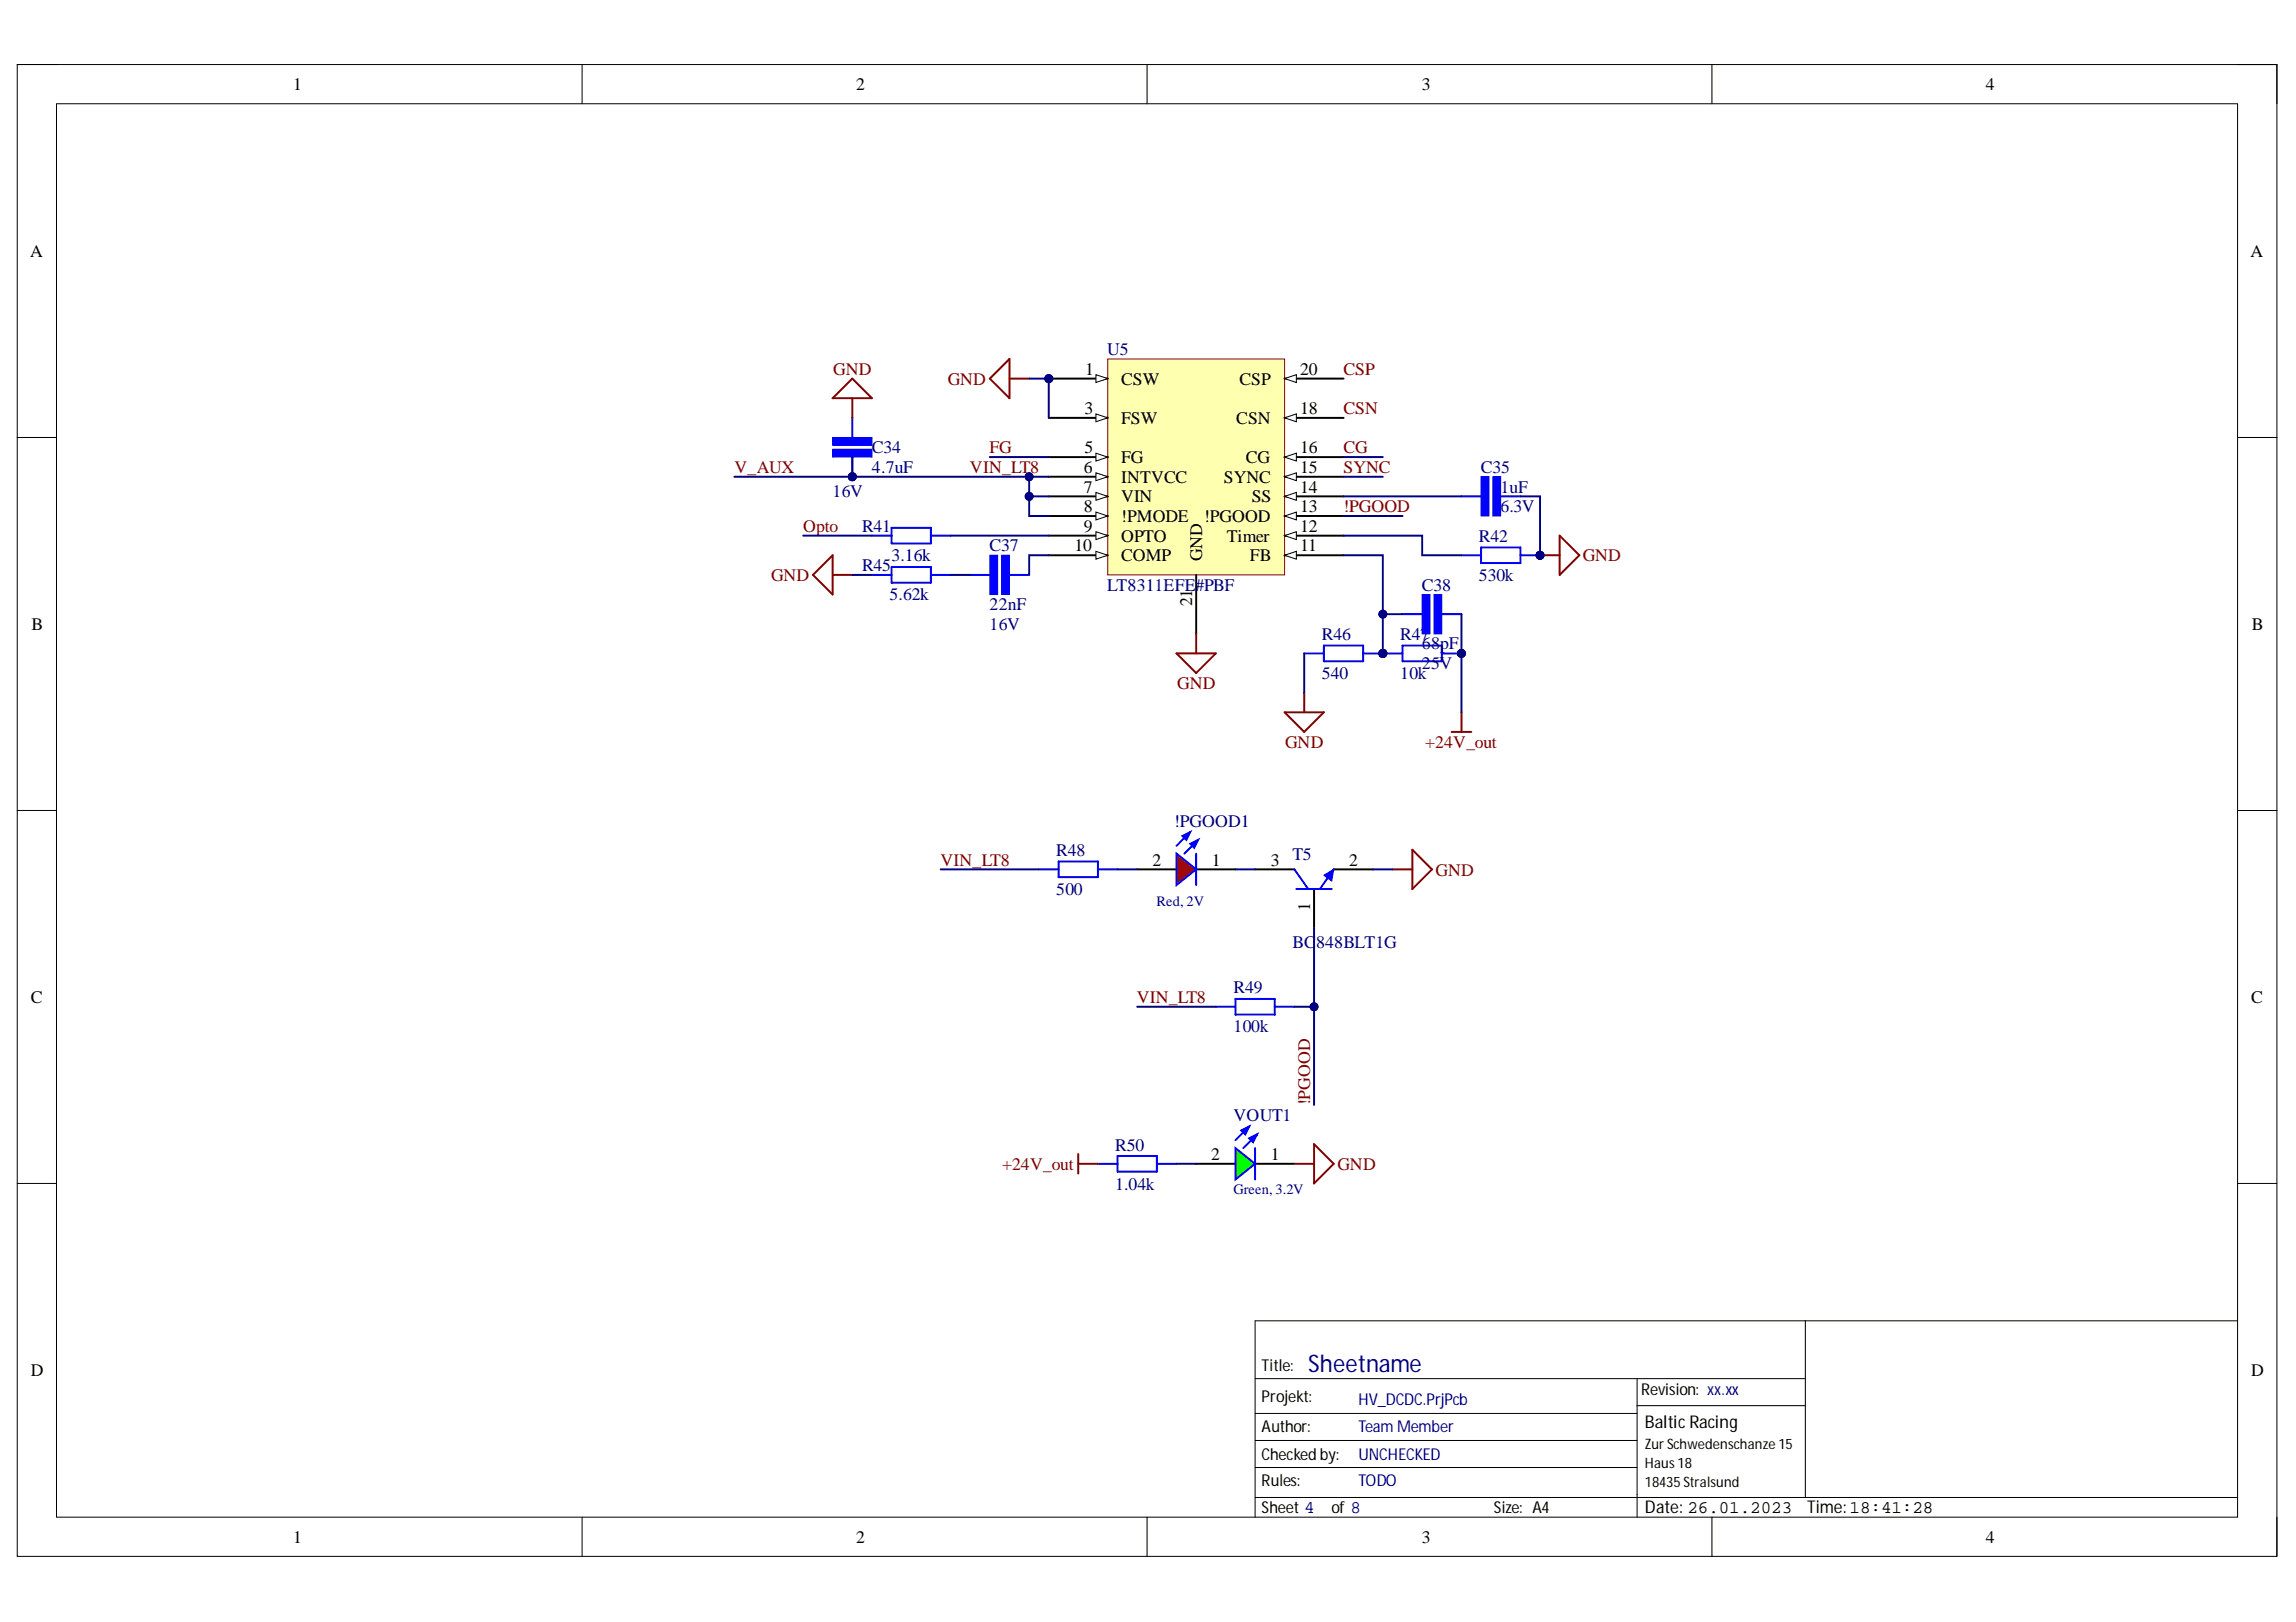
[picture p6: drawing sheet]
<svg xmlns="http://www.w3.org/2000/svg" width="297mm" height="210mm" viewBox="0 0 297 210" stroke-linecap="round" stroke-linejoin="round" font-family="sans-serif">
<defs><g id="words">
<text font-size="3.1" fill="#000080" x="169.2" y="177.6">Sheetname</text>
<g font-size="2.3">
<text x="37.9" y="11.7">1</text>
<text x="110.8" y="11.7">2</text>
<text x="184" y="11.7">3</text>
<text x="256.9" y="11.7">4</text>
<text x="3.9" y="33.3">A</text>
<text x="291.2" y="33.3">A</text>
<text x="140.3" y="53.6">3</text>
<text x="140.4" y="48.5">1</text>
<text x="145" y="49.8">CSW</text>
<text x="160.3" y="49.8">CSP</text>
<text x="168.2" y="53.6">18</text>
<text x="168.2" y="48.5">20</text>
<text x="140.3" y="58.7">5</text>
<text x="145" y="54.9">FSW</text>
<text x="145" y="59.9">FG</text>
<text x="159.9" y="54.9">CSN</text>
<text x="161.2" y="59.9">CG</text>
<text x="168.2" y="58.7">16</text>
<text x="140.2" y="61.2">6</text>
<text x="140.2" y="63.8">7</text>
<text x="145" y="62.5">INTVCC</text>
<text x="145" y="65">VIN</text>
<text x="158.3" y="62.5">SYNC</text>
<text x="162" y="65">SS</text>
<text x="168.2" y="63.8">14</text>
<text x="168.2" y="61.2">15</text>
<text x="139" y="71.4">10</text>
<text x="140.2" y="66.3">8</text>
<text x="140.2" y="68.8">9</text>
<text x="145" y="67.6">!PMODE</text>
<text x="145" y="70.1">OPTO</text>
<text x="155.8" y="67.6">!PGOOD</text>
<text x="158.7" y="70.1">Timer</text>
<text x="168.2" y="71.4">11</text>
<text x="168.2" y="68.8">12</text>
<text x="168.2" y="66.3">13</text>
<text x="145" y="72.6">COMP</text>
<text x="155.5" y="72.6" transform="rotate(-90 155.5 72.6)">GND</text>
<text x="161.7" y="72.6">FB</text>
<text x="4.1" y="81.5">B</text>
<text x="154.3" y="78.5" transform="rotate(-90 154.3 78.5)">21</text>
<text x="291.3" y="81.5">B</text>
<text x="149.1" y="112">2</text>
<text x="156.8" y="112">1</text>
<text x="164.4" y="112">3</text>
<text x="174.6" y="112">2</text>
<text x="169.5" y="118" transform="rotate(-90 169.5 118)">1</text>
<text x="4" y="129.8">C</text>
<text x="291.2" y="129.8">C</text>
<text x="156.7" y="150.2">2</text>
<text x="164.4" y="150.2">1</text>
<text x="4" y="178.1">D</text>
<text x="291.2" y="178.1">D</text>
<text x="212.8" y="184.8">BalticRacing</text>
<text x="212.8" y="195.8">Date: 26.01.2023</text>
<text x="233.8" y="195.8">Time:18:41:28</text>
<text x="37.9" y="199.6">1</text>
<text x="110.8" y="199.6">2</text>
<text x="184" y="199.6">3</text>
<text x="256.9" y="199.6">4</text>
</g>
<g font-size="2.3" fill="#000080">
<text x="143.3" y="46">U5</text>
<text x="112.8" y="58.7">C34</text>
<text x="107.7" y="64.3">16V</text>
<text x="112.8" y="61.2">4.7uF</text>
<text x="191.6" y="61.2">C35</text>
<text x="194.1" y="63.8">1uF</text>
<text x="111.5" y="68.8">R41</text>
<text x="128" y="71.4">C37</text>
<text x="191.3" y="70.1">R42</text>
<text x="194.1" y="66.3">6.3V</text>
<text x="111.5" y="73.9">R45</text>
<text x="115.1" y="77.7">5.62k</text>
<text x="115.3" y="72.6">3.16k</text>
<text x="143.3" y="76.4">LT8311EFE#PBF</text>
<text x="184" y="76.4">C38</text>
<text x="191.3" y="75.2">530k</text>
<text x="128" y="79">22nF</text>
<text x="128" y="81.5">16V</text>
<text x="171" y="82.8">R46</text>
<text x="181.2" y="82.8">R47</text>
<text x="171" y="87.8">540</text>
<text x="181.2" y="87.8">10k</text>
<text x="184" y="84">68pF</text>
<text x="184" y="86.6">25V</text>
<text x="151.9" y="107">!PGOOD1</text>
<text x="136.7" y="110.8">R48</text>
<text x="167.2" y="111.3">T5</text>
<text x="136.7" y="115.8">500</text>
<text x="167.2" y="122.7">BC848BLT1G</text>
<text x="159.6" y="128.5">R49</text>
<text x="159.6" y="133.6">100k</text>
<text x="144.3" y="148.9">R50</text>
<text x="159.6" y="145">VOUT1</text>
<text x="144.3" y="154">1.04k</text>
</g>
<g font-size="2.3" fill="#800000">
<text x="107.8" y="48.5">GND</text>
<text x="122.6" y="49.8">GND</text>
<text x="173.8" y="48.5">CSP</text>
<text x="173.8" y="53.6">CSN</text>
<text x="128" y="58.7">FG</text>
<text x="173.8" y="58.7">CG</text>
<text x="95" y="61.2">V_AUX</text>
<text x="125.5" y="61.2">VIN_LT8</text>
<text x="173.8" y="61.2">SYNC</text>
<text x="103.9" y="68.8">Opto</text>
<text x="173.8" y="66.3">!PGOOD</text>
<text x="99.8" y="75.2">GND</text>
<text x="204.8" y="72.6">GND</text>
<text x="152.3" y="89.2">GND</text>
<text x="166.3" y="96.8">GND</text>
<text x="184.4" y="96.8">+24V_out</text>
<text x="121.7" y="112">VIN_LT8</text>
<text x="185.7" y="113.3">GND</text>
<text x="147.1" y="129.8">VIN_LT8</text>
<text x="169.5" y="143" transform="rotate(-90 169.5 143)">!PGOOD</text>
<text x="129.6" y="151.4">+24V_out</text>
<text x="173" y="151.4">GND</text>
</g>
<g font-size="2.1">
<text x="163.2" y="177.4">Title:</text>
<text x="163.2" y="185.3">Author:</text>
<text x="163.2" y="181.4">Projekt:</text>
<text x="212.3" y="180.5">Revision: xx.xx</text>
<text x="163.2" y="188.9">Checked by:</text>
<text x="163.2" y="195.8">Sheet 4</text>
<text x="163.2" y="192.4">Rules:</text>
<text x="172.3" y="195.8">of 8</text>
<text x="193.3" y="195.8">Size: A4</text>
</g>
<g font-size="2.1" fill="#000080">
<text x="175.7" y="185.3">Team Member</text>
<text x="175.7" y="181.9">HV_DCDC.PrjPcb</text>
<text x="175.7" y="188.9">UNCHECKED</text>
<text x="175.7" y="192.4">TODO</text>
</g>
<g font-size="1.9" fill="#000080">
<text x="149.6" y="117.2">Red, 2V</text>
<text x="159.6" y="154.6">Green, 3.2V</text>
</g>
<g font-size="1.9">
<text x="212.8" y="187.5">ZurSchwedenschanze15</text>
<text x="212.8" y="189.9">Haus18</text>
<text x="212.8" y="192.4">18435Stralsund</text>
</g>
</g></defs>
<path d="M2.2 8.4h292.4v193h-292.4z" fill="none" stroke="#000" stroke-width=".13"/>
<path d="M7.3 13.4h282.2v182.9h-282.2z" fill-rule="evenodd" fill="#fff"/>
<g fill="none" stroke="#000" stroke-width=".13">
<path d="M2.2 8.3h5.1M7.3 13.4h282.2v182.9h-282.2zM75.3 8.3v5.1M148.4 8.3v5.1M221.5 8.4v5M289.5 8.4h5.1v5M2.2 56.6h5.1M289.5 56.6h5.1M2.2 104.9h5.1M289.5 104.9h5.1M2.2 153.1h5.1M289.5 153.1h5.1"/>
<path d="M162.4 178.4h71.2M211.8 178.4v17.9M233.6 170.9v22.9M289.5 170.9h-127.1v25.4M75.3 196.3v5.1M148.4 196.3v5.1M162.4 193.8h127.1M162.4 186.4h49.4M162.4 189.9h49.4M162.4 182.9h49.4M211.8 181.9h21.8M221.5 196.3v5.1"/>
<path d="M294.6 196.3v5.1"/>
</g>
<circle cx="135.7" cy="49" r=".51" fill="#000080"/>
<circle cx="135.7" cy="49" r=".51" fill="none" stroke="#000080" stroke-width=".13"/>
<path d="M143.3 46.5h22.9v27.9h-22.9z" fill-rule="evenodd" fill="#ffffb0"/>
<path d="M143.3 46.5h22.9v27.9h-22.9z" fill="none" stroke="#800000" stroke-width=".13"/>
<path d="M135.7 49h7.6" fill="none" stroke="#000" stroke-width=".25"/>
<path d="M141.8 48.5l1.5 .5-1.5 .5z" fill="#f8fcff"/>
<path d="M141.8 48.5l1.5 .5-1.5 .5z" fill="none" stroke="#000" stroke-width=".13"/>
<circle cx="135.7" cy="49" r=".51" fill="#000080"/>
<circle cx="135.7" cy="49" r=".51" fill="none" stroke="#000080" stroke-width=".13"/>
<path d="M135.7 54.1h7.6" fill="none" stroke="#000" stroke-width=".25"/>
<path d="M141.8 53.6l1.5 .5-1.5 .5z" fill="#f8fcff"/>
<path d="M141.8 53.6l1.5 .5-1.5 .5z" fill="none" stroke="#000" stroke-width=".13"/>
<path d="M135.7 59.2h7.6" fill="none" stroke="#000" stroke-width=".25"/>
<path d="M141.8 58.6l1.5 .6-1.5 .5z" fill="#f8fcff"/>
<path d="M141.8 58.6l1.5 .6-1.5 .5z" fill="none" stroke="#000" stroke-width=".13"/>
<path d="M135.7 61.7h7.6" fill="none" stroke="#000" stroke-width=".25"/>
<path d="M141.8 61.2l1.5 .5-1.5 .5z" fill="#f8fcff"/>
<path d="M141.8 61.2l1.5 .5-1.5 .5z" fill="none" stroke="#000" stroke-width=".13"/>
<path d="M135.7 64.2h7.6" fill="none" stroke="#000" stroke-width=".25"/>
<path d="M141.8 63.7l1.5 .5-1.5 .5z" fill="#f8fcff"/>
<path d="M141.8 63.7l1.5 .5-1.5 .5z" fill="none" stroke="#000" stroke-width=".13"/>
<path d="M135.7 66.8h7.6" fill="none" stroke="#000" stroke-width=".25"/>
<path d="M141.8 66.3l1.5 .5-1.5 .5z" fill="#f8fcff"/>
<path d="M141.8 66.3l1.5 .5-1.5 .5z" fill="none" stroke="#000" stroke-width=".13"/>
<path d="M135.7 69.3h7.6" fill="none" stroke="#000" stroke-width=".25"/>
<path d="M141.8 68.8l1.5 .5-1.5 .5z" fill="#f8fcff"/>
<path d="M141.8 68.8l1.5 .5-1.5 .5z" fill="none" stroke="#000" stroke-width=".13"/>
<path d="M135.7 71.9h7.6" fill="none" stroke="#000" stroke-width=".25"/>
<path d="M141.8 71.3l1.5 .6-1.5 .5z" fill="#f8fcff"/>
<path d="M141.8 71.3l1.5 .6-1.5 .5z" fill="none" stroke="#000" stroke-width=".13"/>
<path d="M166.2 71.9h7.6" fill="none" stroke="#000" stroke-width=".25"/>
<path d="M166.2 71.9l1.5-.6v1.1z" fill="#f8fcff"/>
<path d="M166.2 71.9l1.5-.6v1.1z" fill="none" stroke="#000" stroke-width=".13"/>
<path d="M166.2 69.3h7.6" fill="none" stroke="#000" stroke-width=".25"/>
<path d="M166.2 69.3l1.5-.5v1z" fill="#f8fcff"/>
<path d="M166.2 69.3l1.5-.5v1z" fill="none" stroke="#000" stroke-width=".13"/>
<path d="M166.2 66.8h7.6" fill="none" stroke="#000" stroke-width=".25"/>
<path d="M166.2 66.8l1.5-.5v1z" fill="#f8fcff"/>
<path d="M166.2 66.8l1.5-.5v1z" fill="none" stroke="#000" stroke-width=".13"/>
<path d="M166.2 64.2h7.6" fill="none" stroke="#000" stroke-width=".25"/>
<path d="M166.2 64.2l1.5-.5v1z" fill="#f8fcff"/>
<path d="M166.2 64.2l1.5-.5v1z" fill="none" stroke="#000" stroke-width=".13"/>
<path d="M166.2 61.7h7.6" fill="none" stroke="#000" stroke-width=".25"/>
<path d="M166.2 61.7l1.5-.5v1z" fill="#f8fcff"/>
<path d="M166.2 61.7l1.5-.5v1z" fill="none" stroke="#000" stroke-width=".13"/>
<path d="M166.2 59.2h7.6" fill="none" stroke="#000" stroke-width=".25"/>
<path d="M166.2 59.2l1.5-.6v1.1z" fill="#f8fcff"/>
<path d="M166.2 59.2l1.5-.6v1.1z" fill="none" stroke="#000" stroke-width=".13"/>
<path d="M166.2 54.1h7.6" fill="none" stroke="#000" stroke-width=".25"/>
<path d="M166.2 54.1l1.5-.5v1z" fill="#f8fcff"/>
<path d="M166.2 54.1l1.5-.5v1z" fill="none" stroke="#000" stroke-width=".13"/>
<path d="M166.2 49h7.6" fill="none" stroke="#000" stroke-width=".25"/>
<path d="M166.2 49l1.5-.5v1z" fill="#f8fcff"/>
<path d="M166.2 49l1.5-.5v1z" fill="none" stroke="#000" stroke-width=".13"/>
<path d="M154.8 74.4v7.6" fill="none" stroke="#000" stroke-width=".25"/>
<path d="M112.8 69.3h2.5M115.3 68.3h5.1v2h-5.1zM120.4 69.3h2.6" fill="none" stroke="#00f" stroke-width=".25"/>
<circle cx="110.3" cy="61.7" r=".51" fill="#000080"/>
<circle cx="110.3" cy="61.7" r=".51" fill="none" stroke="#000080" stroke-width=".13"/>
<path d="M107.7 58.1h5.1v1.1h-5.1z" fill-rule="evenodd" fill="#00f"/>
<path d="M107.7 58.1h5.1v1.1h-5.1z" fill="none" stroke="#00f" stroke-width=".13"/>
<path d="M107.7 56.6h5.1v1h-5.1z" fill-rule="evenodd" fill="#00f"/>
<path d="M107.7 56.6h5.1v1h-5.1z" fill="none" stroke="#00f" stroke-width=".13"/>
<path d="M110.3 59.2v2.5" fill="none" stroke="#00f" stroke-width=".25"/>
<circle cx="110.3" cy="61.7" r=".51" fill="#000080"/>
<circle cx="110.3" cy="61.7" r=".51" fill="none" stroke="#000080" stroke-width=".13"/>
<path d="M110.3 54.1v2.5" fill="none" stroke="#00f" stroke-width=".25"/>
<path d="M107.7 51.5l2.6-2.5 2.5 2.5zM110.3 51.5v2.6" fill="none" stroke="#800000" stroke-width=".25"/>
<path d="M191.6 61.7h1v5.1h-1z" fill-rule="evenodd" fill="#00f"/>
<path d="M191.6 61.7h1v5.1h-1z" fill="none" stroke="#00f" stroke-width=".13"/>
<path d="M193.1 61.7h1.1v5.1h-1.1z" fill-rule="evenodd" fill="#00f"/>
<path d="M193.1 61.7h1.1v5.1h-1.1z" fill="none" stroke="#00f" stroke-width=".13"/>
<path d="M189.1 64.2h2.5M194.2 64.2h2.5" fill="none" stroke="#00f" stroke-width=".25"/>
<path d="M128.1 71.9h1v5h-1z" fill-rule="evenodd" fill="#00f"/>
<path d="M128.1 71.9h1v5h-1z" fill="none" stroke="#00f" stroke-width=".13"/>
<path d="M129.6 71.9h1v5h-1z" fill-rule="evenodd" fill="#00f"/>
<path d="M129.6 71.9h1v5h-1z" fill="none" stroke="#00f" stroke-width=".13"/>
<path d="M112.8 74.4h2.5M115.3 73.4h5.1v2h-5.1zM120.4 74.4h2.6M125.5 74.4h2.6M130.6 74.4h2.5" fill="none" stroke="#00f" stroke-width=".25"/>
<circle cx="199.2" cy="71.9" r=".51" fill="#000080"/>
<circle cx="199.2" cy="71.9" r=".51" fill="none" stroke="#000080" stroke-width=".13"/>
<path d="M189.1 71.9h2.5M191.6 70.8h5.1v2.1h-5.1zM196.7 71.9h2.5" fill="none" stroke="#00f" stroke-width=".25"/>
<circle cx="199.2" cy="71.9" r=".51" fill="#000080"/>
<circle cx="199.2" cy="71.9" r=".51" fill="none" stroke="#000080" stroke-width=".13"/>
<path d="M199.2 71.9h2.6M201.8 69.3l2.5 2.6-2.5 2.5z" fill="none" stroke="#800000" stroke-width=".25"/>
<circle cx="199.2" cy="71.9" r=".51" fill="#000080"/>
<circle cx="199.2" cy="71.9" r=".51" fill="none" stroke="#000080" stroke-width=".13"/>
<path d="M128.1 49l2.5-2.5v5zM130.6 49h2.5M105.2 74.4l2.5-2.5v5zM107.7 74.4h2.6" fill="none" stroke="#800000" stroke-width=".25"/>
<circle cx="189.1" cy="84.6" r=".51" fill="#000080"/>
<circle cx="189.1" cy="84.6" r=".51" fill="none" stroke="#000080" stroke-width=".13"/>
<circle cx="178.9" cy="84.6" r=".51" fill="#000080"/>
<circle cx="178.9" cy="84.6" r=".51" fill="none" stroke="#000080" stroke-width=".13"/>
<path d="M181.4 83.5h5.1v2.1h-5.1zM186.5 84.6h2.6" fill="none" stroke="#00f" stroke-width=".25"/>
<circle cx="189.1" cy="84.6" r=".51" fill="#000080"/>
<circle cx="189.1" cy="84.6" r=".51" fill="none" stroke="#000080" stroke-width=".13"/>
<path d="M178.9 84.6h2.5" fill="none" stroke="#00f" stroke-width=".25"/>
<circle cx="178.9" cy="84.6" r=".51" fill="#000080"/>
<circle cx="178.9" cy="84.6" r=".51" fill="none" stroke="#000080" stroke-width=".13"/>
<circle cx="178.9" cy="84.6" r=".51" fill="#000080"/>
<circle cx="178.9" cy="84.6" r=".51" fill="none" stroke="#000080" stroke-width=".13"/>
<path d="M171.3 83.5h5.1v2.1h-5.1zM176.4 84.6h2.5" fill="none" stroke="#00f" stroke-width=".25"/>
<circle cx="178.9" cy="84.6" r=".51" fill="#000080"/>
<circle cx="178.9" cy="84.6" r=".51" fill="none" stroke="#000080" stroke-width=".13"/>
<path d="M168.7 84.6h2.6" fill="none" stroke="#00f" stroke-width=".25"/>
<path d="M184 76.9h1v5.1h-1z" fill-rule="evenodd" fill="#00f"/>
<path d="M184 76.9h1v5.1h-1z" fill="none" stroke="#00f" stroke-width=".13"/>
<path d="M185.5 76.9h1v5.1h-1z" fill-rule="evenodd" fill="#00f"/>
<path d="M185.5 76.9h1v5.1h-1z" fill="none" stroke="#00f" stroke-width=".13"/>
<path d="M181.4 79.5h2.6M186.5 79.5h2.6" fill="none" stroke="#00f" stroke-width=".25"/>
<path d="M152.2 84.6h5.1l-2.5 2.5zM154.8 82v2.6M166.2 92.2h5.1l-2.6 2.5zM168.7 89.6v2.6M187.8 94.7h2.5M189.1 92.2v2.5" fill="none" stroke="#800000" stroke-width=".25"/>
<path d="M154.8 150.6h5M162.4 150.6h5.1" fill="none" stroke="#000" stroke-width=".25"/>
<path d="M159.8 148.6l2.6 2-2.6 2z" fill="#0f0"/>
<path d="M159.8 148.6l2.6 2-2.6 2zM161.6 145.8l-1.8 1.8M162.4 148.6v4M162.6 146.8l-1.8 1.8" fill="none" stroke="#00f" stroke-width=".25"/>
<path d="M160.6 146.3l1-.5-.5 1z" fill="#00f"/>
<path d="M160.6 146.3l1-.5-.5 1z" fill="none" stroke="#00f" stroke-width=".25"/>
<path d="M161.6 147.3l1-.5-.5 1z" fill="#00f"/>
<path d="M161.6 147.3l1-.5-.5 1z" fill="none" stroke="#00f" stroke-width=".25"/>
<path d="M147.1 112.5h5.1M154.8 112.5h5" fill="none" stroke="#000" stroke-width=".25"/>
<path d="M152.2 110.5l2.6 2-2.6 2z" fill="#f00"/>
<path d="M152.2 110.5l2.6 2-2.6 2zM154 107.7l-1.8 1.8M154.8 110.5v4M155 108.7l-1.8 1.8" fill="none" stroke="#00f" stroke-width=".25"/>
<path d="M153 108.2l1-.5-.5 1z" fill="#00f"/>
<path d="M153 108.2l1-.5-.5 1z" fill="none" stroke="#00f" stroke-width=".25"/>
<path d="M154 109.2l1-.5-.5 1z" fill="#00f"/>
<path d="M154 109.2l1-.5-.5 1zM167.5 112.5l1.7 2.5M167.7 115h4.6M172.5 112.5l-1.7 2.5M157.3 130.3h2.5M159.8 129.3h5.1v2h-5.1zM164.9 130.3h2.6M142 150.6h2.6M144.6 149.6h5.1v2h-5.1zM149.7 150.6h2.5" fill="none" stroke="#00f" stroke-width=".25"/>
<path d="M180.2 112.5h2.5M182.7 110l2.6 2.5-2.6 2.5zM139.5 150.6h2.5M139.5 149.3v2.6M167.5 150.6h2.5M170 148.1l2.5 2.5-2.5 2.5z" fill="none" stroke="#800000" stroke-width=".25"/>
<path d="M162.4 112.5h5.1M170 115v5.1M172.5 112.5h5.1" fill="none" stroke="#000" stroke-width=".25"/>
<path d="M171.3 113.3l1.2-.8-.2 1.5z" fill="#00f"/>
<path d="M171.3 113.3l1.2-.8-.2 1.5z" fill="none" stroke="#00f" stroke-width=".13"/>
<path d="M134.4 112.5h2.6M137 111.5h5v2h-5zM142 112.5h2.6" fill="none" stroke="#00f" stroke-width=".25"/>
<path d="M95 61.7h15.3" fill="none" stroke="#000080" stroke-width=".25"/>
<circle cx="110.3" cy="61.7" r=".51" fill="#000080"/>
<circle cx="110.3" cy="61.7" r=".51" fill="none" stroke="#000080" stroke-width=".13"/>
<path d="M128.1 59.2h7.6M110.3 74.4h2.5M123 74.4h2.5M123 69.3h12.7M135.7 71.9h-2.6v2.5M135.7 64.2h-2.6v2.6h2.6M121.7 112.5h12.7M144.6 112.5h2.5M147.1 130.3h10.2" fill="none" stroke="#000080" stroke-width=".25"/>
<circle cx="133.1" cy="64.2" r=".51" fill="#000080"/>
<circle cx="133.1" cy="64.2" r=".51" fill="none" stroke="#000080" stroke-width=".13"/>
<path d="M133.1 49h2.6v5.1" fill="none" stroke="#000080" stroke-width=".25"/>
<circle cx="135.7" cy="49" r=".51" fill="#000080"/>
<circle cx="135.7" cy="49" r=".51" fill="none" stroke="#000080" stroke-width=".13"/>
<path d="M159.8 112.5h2.6M167.5 130.3h2.5v12.7M152.2 150.6h2.6" fill="none" stroke="#000080" stroke-width=".25"/>
<circle cx="170" cy="130.3" r=".51" fill="#000080"/>
<circle cx="170" cy="130.3" r=".51" fill="none" stroke="#000080" stroke-width=".13"/>
<path d="M173.8 59.2h5.1M173.8 69.3h10.2v2.6h5.1M173.8 66.8h7.6M173.8 64.2h15.3M173.8 61.7h5.1M178.9 79.5h2.5M177.6 112.5h2.6" fill="none" stroke="#000080" stroke-width=".25"/>
<circle cx="178.9" cy="79.5" r=".51" fill="#000080"/>
<circle cx="178.9" cy="79.5" r=".51" fill="none" stroke="#000080" stroke-width=".13"/>
<path d="M196.7 64.2h2.5v7.7" fill="none" stroke="#000080" stroke-width=".25"/>
<circle cx="199.2" cy="71.9" r=".51" fill="#000080"/>
<circle cx="199.2" cy="71.9" r=".51" fill="none" stroke="#000080" stroke-width=".13"/>
<path d="M133.1 61.7v2.5" fill="none" stroke="#000080" stroke-width=".25"/>
<circle cx="133.1" cy="61.7" r=".51" fill="#000080"/>
<circle cx="133.1" cy="61.7" r=".51" fill="none" stroke="#000080" stroke-width=".13"/>
<circle cx="133.1" cy="64.2" r=".51" fill="#000080"/>
<circle cx="133.1" cy="64.2" r=".51" fill="none" stroke="#000080" stroke-width=".13"/>
<path d="M170 120.1v10.2" fill="none" stroke="#000080" stroke-width=".25"/>
<circle cx="170" cy="130.3" r=".51" fill="#000080"/>
<circle cx="170" cy="130.3" r=".51" fill="none" stroke="#000080" stroke-width=".13"/>
<path d="M189.1 79.5v12.7M168.7 84.6v5" fill="none" stroke="#000080" stroke-width=".25"/>
<circle cx="189.1" cy="84.6" r=".51" fill="#000080"/>
<circle cx="189.1" cy="84.6" r=".51" fill="none" stroke="#000080" stroke-width=".13"/>
<path d="M110.3 59.2v2.5h25.4M103.9 69.3h8.9" fill="none" stroke="#000080" stroke-width=".25"/>
<circle cx="110.3" cy="61.7" r=".51" fill="#000080"/>
<circle cx="110.3" cy="61.7" r=".51" fill="none" stroke="#000080" stroke-width=".13"/>
<circle cx="133.1" cy="61.7" r=".51" fill="#000080"/>
<circle cx="133.1" cy="61.7" r=".51" fill="none" stroke="#000080" stroke-width=".13"/>
<path d="M173.8 71.9h5.1v12.7" fill="none" stroke="#000080" stroke-width=".25"/>
<circle cx="178.9" cy="79.5" r=".51" fill="#000080"/>
<circle cx="178.9" cy="79.5" r=".51" fill="none" stroke="#000080" stroke-width=".13"/>
<circle cx="178.9" cy="84.6" r=".51" fill="#000080"/>
<circle cx="178.9" cy="84.6" r=".51" fill="none" stroke="#000080" stroke-width=".13"/>
<use href="#words"/>
</svg>
